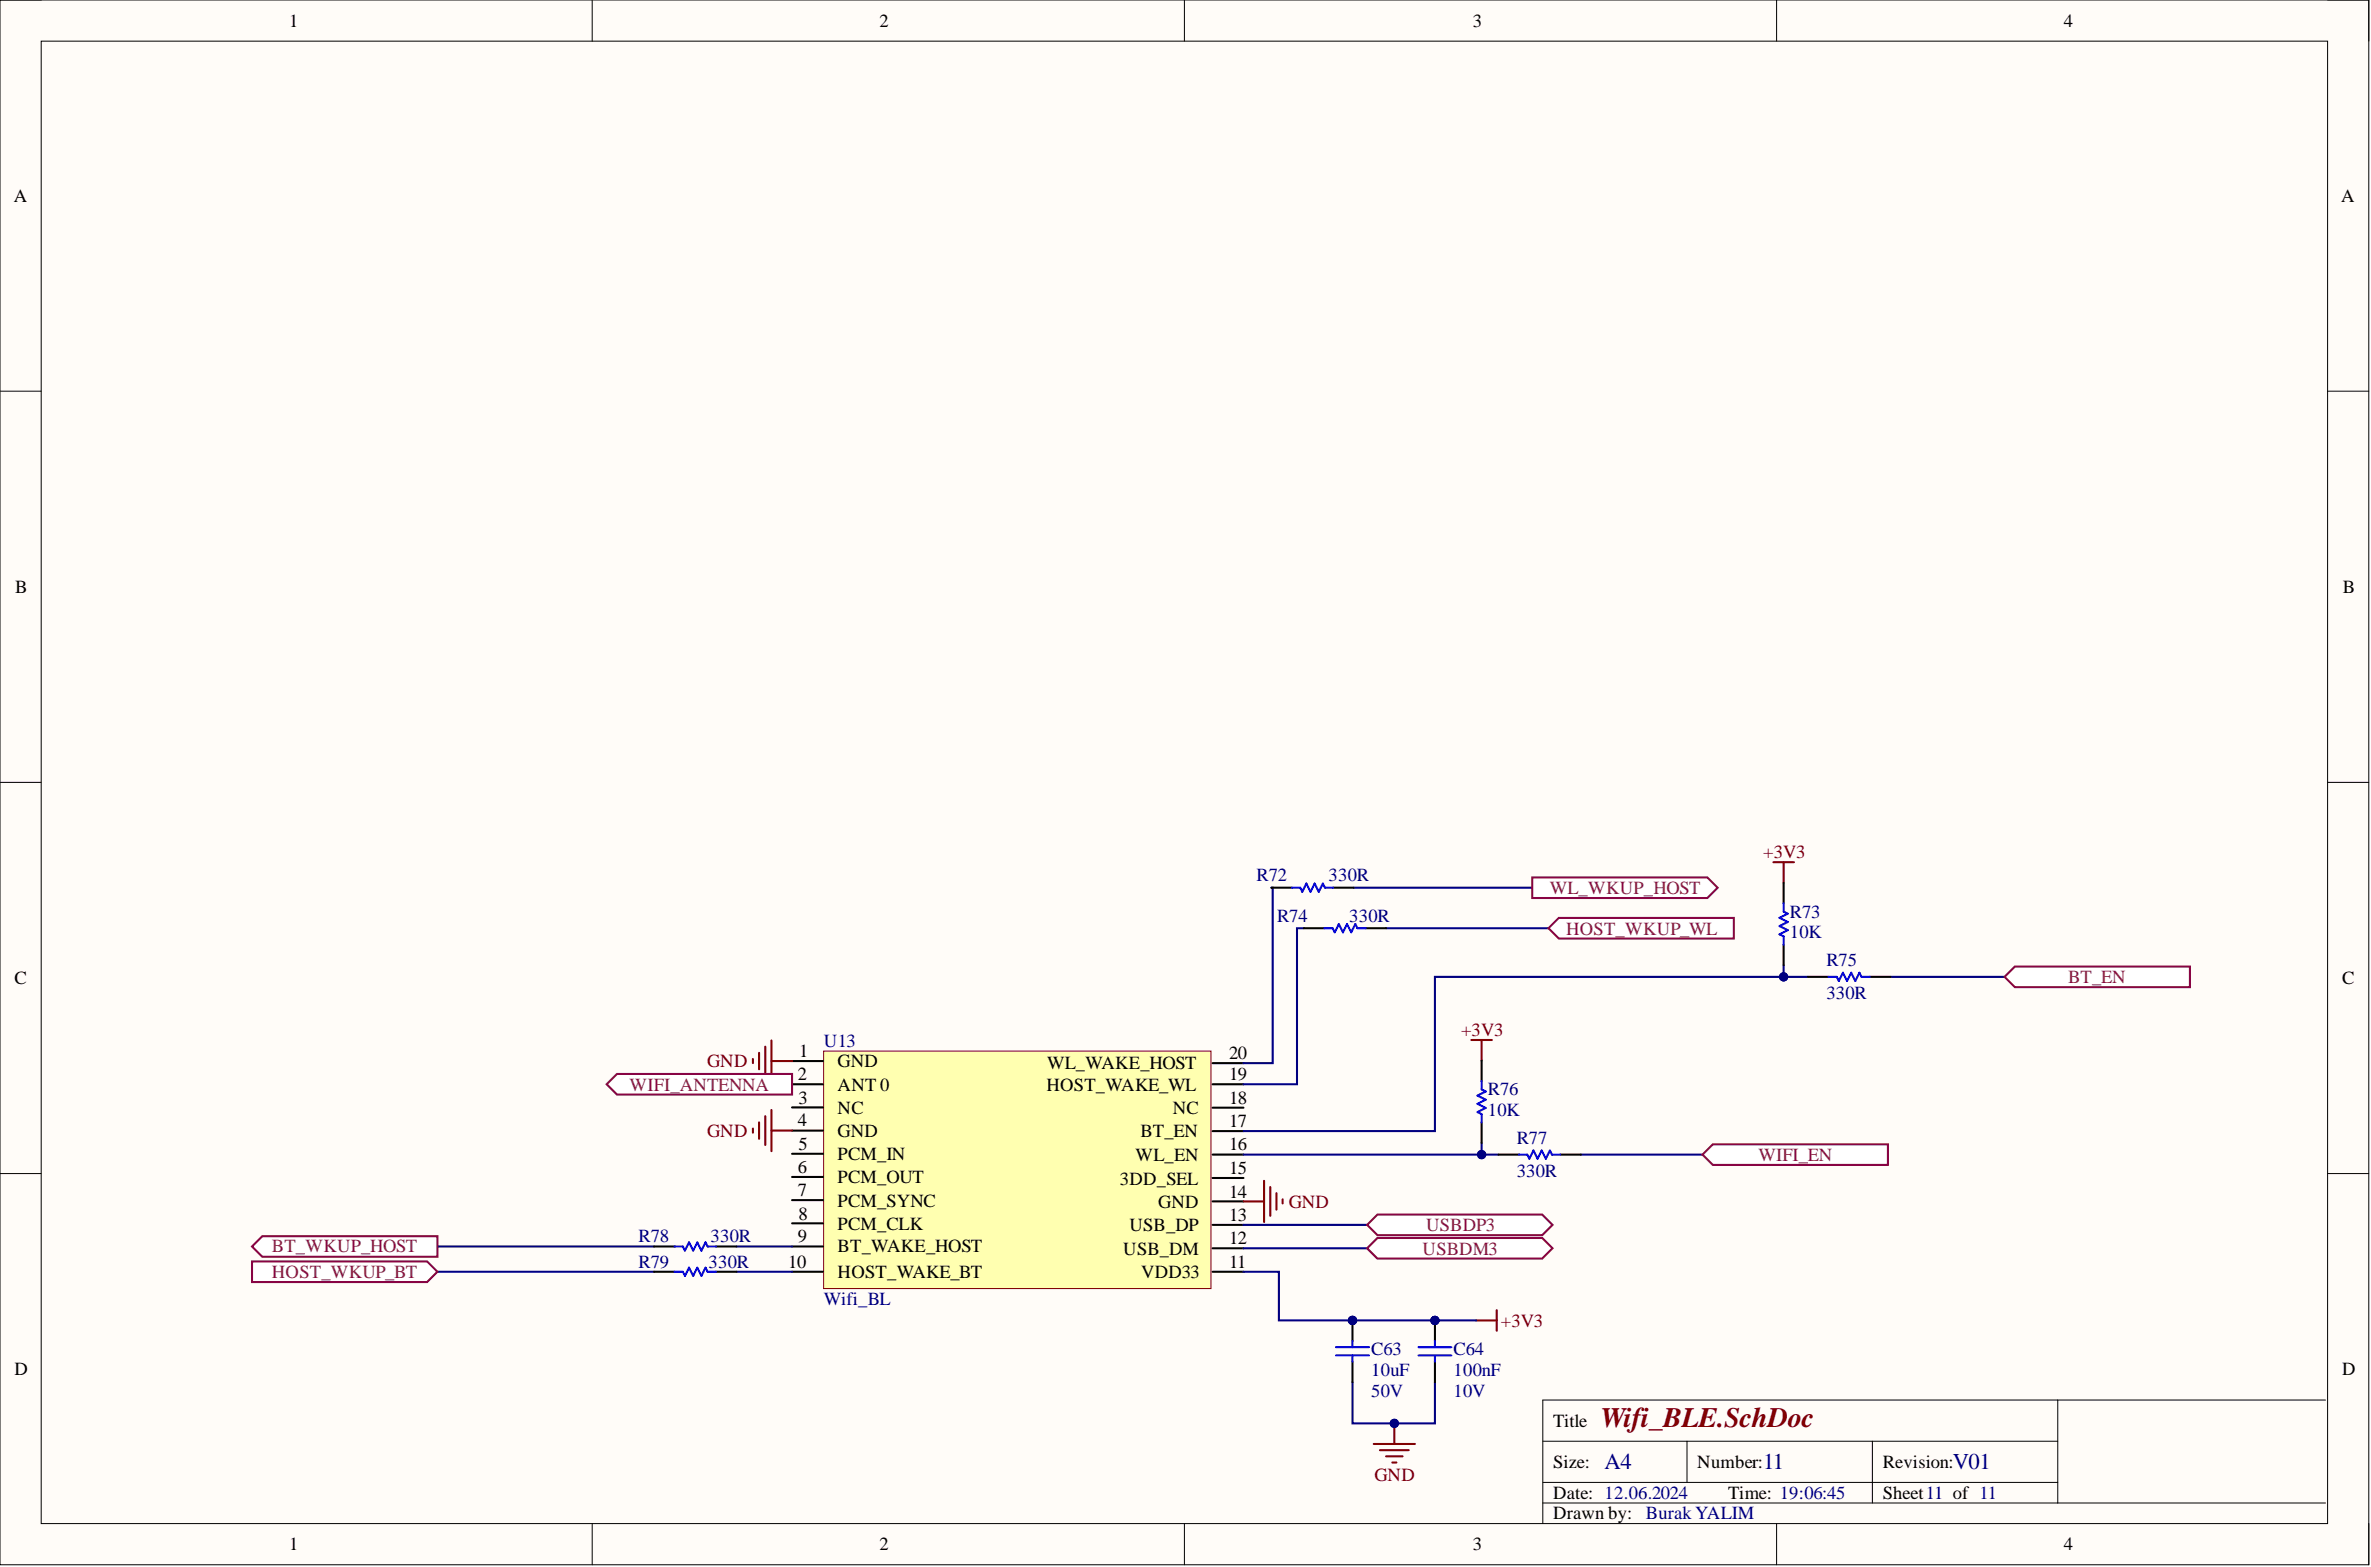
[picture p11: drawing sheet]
<svg xmlns="http://www.w3.org/2000/svg" width="292mm" height="193mm" viewBox="0 0 292 193" stroke-linecap="round" stroke-linejoin="round" font-family="sans-serif">
<defs><g id="words">
<text font-size="3.5" fill="#800000" x="197.2" y="175.7">Wifi_BLE.SchDoc</text>
<g font-size="2.8" fill="#000080">
<text x="197.7" y="180.9">A4</text>
<text x="217.2" y="180.9">11</text>
<text x="240.6" y="180.9">V01</text>
</g>
<g font-size="2.3">
<text x="35.6" y="3.3">1</text>
<text x="108.4" y="3.3">2</text>
<text x="181.4" y="3.3">3</text>
<text x="254.3" y="3.3">4</text>
<text x="1.7" y="24.8">A</text>
<text x="288.4" y="24.8">A</text>
<text x="1.9" y="73">B</text>
<text x="288.6" y="73">B</text>
<text x="1.8" y="121.2">C</text>
<text x="288.5" y="121.2">C</text>
<text x="98.5" y="130.2">1</text>
<text x="103.2" y="131.4">GND</text>
<text x="129" y="131.7">WL_WAKE_HOST</text>
<text x="151.4" y="130.4">20</text>
<text x="98.3" y="133">2</text>
<text x="98.4" y="135.9">3</text>
<text x="103.2" y="134.3">ANT 0</text>
<text x="103.2" y="137.2">NC</text>
<text x="128.9" y="134.3">HOST_WAKE_WL</text>
<text x="144.5" y="137.2">NC</text>
<text x="151.4" y="135.9">18</text>
<text x="151.4" y="133">19</text>
<text x="98.3" y="138.7">4</text>
<text x="98.4" y="141.6">5</text>
<text x="103.2" y="140">GND</text>
<text x="103.2" y="142.8">PCM_IN</text>
<text x="139.9" y="142.9">WL_EN</text>
<text x="140.5" y="140">BT_EN</text>
<text x="151.4" y="141.6">16</text>
<text x="151.4" y="138.8">17</text>
<text x="98.3" y="144.4">6</text>
<text x="98.3" y="147.3">7</text>
<text x="103.2" y="145.7">PCM_OUT</text>
<text x="103.2" y="148.6">PCM_SYNC</text>
<text x="138" y="145.9">3DD_SEL</text>
<text x="142.7" y="148.7">GND</text>
<text x="151.4" y="147.5">14</text>
<text x="151.4" y="144.6">15</text>
<text x="98.3" y="153">9</text>
<text x="98.4" y="150.2">8</text>
<text x="103.2" y="151.5">PCM_CLK</text>
<text x="103.2" y="154.2">BT_WAKE_HOST</text>
<text x="138.4" y="154.5">USB_DM</text>
<text x="139.1" y="151.6">USB_DP</text>
<text x="151.4" y="153.2">12</text>
<text x="151.4" y="150.4">13</text>
<text x="97.1" y="156.1">10</text>
<text x="103.2" y="157.4">HOST_WAKE_BT</text>
<text x="140.6" y="157.4">VDD33</text>
<text x="151.4" y="156.1">11</text>
<text x="1.8" y="169.4">D</text>
<text x="288.5" y="169.4">D</text>
<text x="191.3" y="175.7">Title</text>
<text x="191.3" y="180.8">Size:</text>
<text x="191.3" y="184.6">Date: 12.06.2024</text>
<text x="209.1" y="180.8">Number:</text>
<text x="212.9" y="184.6">Time: 19:06:45</text>
<text x="231.9" y="180.8">Revision:</text>
<text x="231.9" y="184.6">Sheet11 of 11</text>
<text x="35.6" y="190.9">1</text>
<text x="108.4" y="190.9">2</text>
<text x="181.4" y="190.9">3</text>
<text x="191.3" y="187.1">Drawn by:</text>
<text x="254.3" y="190.9">4</text>
</g>
<g font-size="2.3" fill="#800000">
<text x="217.2" y="105.6">+3V3</text>
<text x="87.1" y="131.4">GND</text>
<text x="180" y="127.5">+3V3</text>
<text x="87.1" y="140">GND</text>
<text x="158.8" y="148.7">GND</text>
<text x="184.9" y="163.4">+3V3</text>
<text x="169.3" y="182.4">GND</text>
</g>
<g font-size="2.3" fill="#000080">
<text x="154.8" y="108.5">R72</text>
<text x="157.3" y="113.6">R74</text>
<text x="163.7" y="108.5">330R</text>
<text x="166.2" y="113.6">330R</text>
<text x="220.5" y="113">R73</text>
<text x="220.5" y="115.5">10K</text>
<text x="225" y="119">R75</text>
<text x="225" y="123.1">330R</text>
<text x="101.5" y="129">U13</text>
<text x="183.3" y="137.4">10K</text>
<text x="183.3" y="134.9">R76</text>
<text x="186.9" y="140.9">R77</text>
<text x="186.9" y="144.9">330R</text>
<text x="78.7" y="152.9">R78</text>
<text x="87.5" y="152.9">330R</text>
<text x="78.7" y="156.2">R79</text>
<text x="87.3" y="156.2">330R</text>
<text x="101.5" y="160.7">Wifi_BL</text>
<text x="168.9" y="166.9">C63</text>
<text x="179.1" y="166.9">C64</text>
<text x="168.9" y="169.5">10uF</text>
<text x="168.9" y="172">50V</text>
<text x="179.1" y="169.5">100nF</text>
<text x="179.1" y="172">10V</text>
<text x="202.8" y="187.1">Burak YALIM</text>
</g>
<g font-size="2.3" fill="#741b47">
<text x="190.9" y="110.1">WL_WKUP_HOST</text>
<text x="192.9" y="115.1">HOST_WKUP_WL</text>
<text x="254.8" y="121">BT_EN</text>
<text x="77.6" y="134.3">WIFI_ANTENNA</text>
<text x="216.6" y="142.9">WIFI_EN</text>
<text x="33.5" y="154.2">BT_WKUP_HOST</text>
<text x="175.3" y="154.5">USBDM3</text>
<text x="175.7" y="151.6">USBDP3</text>
<text x="33.5" y="157.4">HOST_WKUP_BT</text>
</g>
</g></defs>
<path d="M0 0h291.8v192.7h-291.8z" fill-rule="evenodd" fill="#fffcf8"/>
<path d="M0 0h291.8v192.7h-291.8z" fill="none" stroke="#000" stroke-width=".12"/>
<path d="M5.1 5.1h281.7v182.5h-281.7z" fill-rule="evenodd" fill="#fffcf8"/>
<g fill="none" stroke="#000" stroke-width=".12">
<path d="M0 0h5.1M73 0v5.1M145.9 0v5.1M218.9 0v5.1M286.8 0h5v5.1M5.1 5.1h281.7v182.5h-281.7zM0 48.2h5.1M286.8 48.2h5M0 96.3h5.1M286.8 96.3h5M0 144.5h5.1M286.8 144.5h5"/>
<path d="M190.1 177.5h63.4M207.8 177.5v5.1M230.7 177.5v7.6M253.5 172.4v12.7M286.5 172.4h-96.4v15.2M73 187.6v5.1M145.9 187.6v5.1M190.1 185.1h96.4M190.1 182.6h63.4M218.9 187.6v5.1M291.8 187.6v5.1"/>
</g>
<path d="M101.5 129.4h47.7v29.3h-47.7z" fill-rule="evenodd" fill="#ffffb0"/>
<path d="M101.5 129.4h47.7v29.3h-47.7z" fill="none" stroke="#800000" stroke-width=".12"/>
<g fill="none" stroke="#000" stroke-width=".25">
<path d="M97.6 130.7h3.8M97.6 133.5h3.8M97.6 136.4h3.8M97.6 139.2h3.8M149.4 133.5h3.8M149.4 139.3h3.8M149.4 136.4h3.8M149.4 130.9h3.8M97.6 142.1h3.8M97.6 144.9h3.8M97.6 147.8h3.8M97.6 150.6h3.8"/>
<path d="M97.6 153.5h3.8M97.6 156.6h3.8M149.4 156.6h3.8M149.4 153.7h3.8M149.4 150.8h3.8M149.4 147.9h3.8M149.4 145.1h3.8M149.4 142.2h3.8"/>
</g>
<g fill="none" stroke="#800000" stroke-width=".25">
<path d="M92.8 130.4v.5M92.8 139v.5M93.5 129.7v2M93.5 138.2v2M94.3 128.9v3.5M94.3 137.5v3.5M95 128.1v5.1M95 136.7v5.1M95 139.2h2.6M95 130.7h2.6M181.3 128.1h2.5M182.5 128.1v2.5"/>
<path d="M153.2 147.9h2.5M155.7 145.4v5.1M156.5 146.2v3.5M157.3 146.9v2.1M158 147.7v.5M169.2 177.8h5.1M170 178.6h3.6M170.8 179.3h2M171.8 175.3v2.5M181.9 162.6h2.5M184.4 161.3v2.6M171.5 180.1h.5"/>
</g>
<circle cx="171.8" cy="175.3" r=".51" fill="#000080"/>
<circle cx="171.8" cy="175.3" r=".51" fill="none" stroke="#000080" stroke-width=".12"/>
<path d="M218.5 106.2h2.5M219.7 106.2v2.5" fill="none" stroke="#800000" stroke-width=".25"/>
<path d="M166.6 170.2v5.1h10.2v-5.1" fill="none" stroke="#000080" stroke-width=".25"/>
<circle cx="171.8" cy="175.3" r=".51" fill="#000080"/>
<circle cx="171.8" cy="175.3" r=".51" fill="none" stroke="#000080" stroke-width=".12"/>
<path d="M153.2 156.6h4.4v6h24.3" fill="none" stroke="#000080" stroke-width=".25"/>
<circle cx="176.8" cy="162.6" r=".51" fill="#000080"/>
<circle cx="176.8" cy="162.6" r=".51" fill="none" stroke="#000080" stroke-width=".12"/>
<circle cx="166.6" cy="162.6" r=".51" fill="#000080"/>
<circle cx="166.6" cy="162.6" r=".51" fill="none" stroke="#000080" stroke-width=".12"/>
<path d="M53.9 153.5h26.7M53.9 156.6h26.7M90.7 153.5h6.9M90.7 156.6h6.9M153.2 150.8h15.2M153.2 153.7h15.2M182.5 140.7v1.5h-29.3" fill="none" stroke="#000080" stroke-width=".25"/>
<circle cx="182.5" cy="142.2" r=".51" fill="#000080"/>
<circle cx="182.5" cy="142.2" r=".51" fill="none" stroke="#000080" stroke-width=".12"/>
<path d="M219.7 118.9v1.4h-42.9v19h-23.6" fill="none" stroke="#000080" stroke-width=".25"/>
<circle cx="219.7" cy="120.3" r=".51" fill="#000080"/>
<circle cx="219.7" cy="120.3" r=".51" fill="none" stroke="#000080" stroke-width=".12"/>
<path d="M182.5 142.2h2.1" fill="none" stroke="#000080" stroke-width=".25"/>
<circle cx="182.5" cy="142.2" r=".51" fill="#000080"/>
<circle cx="182.5" cy="142.2" r=".51" fill="none" stroke="#000080" stroke-width=".12"/>
<path d="M219.7 120.3h3M194.8 142.2h14.9" fill="none" stroke="#000080" stroke-width=".25"/>
<circle cx="219.7" cy="120.3" r=".51" fill="#000080"/>
<circle cx="219.7" cy="120.3" r=".51" fill="none" stroke="#000080" stroke-width=".12"/>
<path d="M156.6 109.3h.2v21.6h-3.6M160.6 114.3h-.8v19.2h-6.6M166.8 109.3h22M170.8 114.3h20M232.9 120.3h14.1" fill="none" stroke="#000080" stroke-width=".25"/>
<path d="M31 153.5l1.3-1.3h21.6v2.6h-21.6z" fill-rule="evenodd" fill="#fff"/>
<path d="M31 153.5l1.3-1.3h21.6v2.6h-21.6z" fill="none" stroke="#880444" stroke-width=".25"/>
<path d="M31 155.3h21.6l1.3 1.3-1.3 1.3h-21.6z" fill-rule="evenodd" fill="#fff"/>
<path d="M31 155.3h21.6l1.3 1.3-1.3 1.3h-21.6z" fill="none" stroke="#880444" stroke-width=".25"/>
<path d="M209.7 142.2l1.3-1.3h21.6v2.6h-21.6z" fill-rule="evenodd" fill="#fff"/>
<path d="M209.7 142.2l1.3-1.3h21.6v2.6h-21.6z" fill="none" stroke="#880444" stroke-width=".25"/>
<path d="M168.4 150.8l1.3-1.2h20.3l1.3 1.2-1.3 1.3h-20.3z" fill-rule="evenodd" fill="#fff"/>
<path d="M168.4 150.8l1.3-1.2h20.3l1.3 1.2-1.3 1.3h-20.3z" fill="none" stroke="#880444" stroke-width=".25"/>
<path d="M168.4 153.7l1.3-1.2h20.3l1.3 1.2-1.3 1.3h-20.3z" fill-rule="evenodd" fill="#fff"/>
<path d="M168.4 153.7l1.3-1.2h20.3l1.3 1.2-1.3 1.3h-20.3z" fill="none" stroke="#880444" stroke-width=".25"/>
<path d="M188.8 108.1h21.5l1.3 1.2-1.3 1.3h-21.5z" fill-rule="evenodd" fill="#fff"/>
<path d="M188.8 108.1h21.5l1.3 1.2-1.3 1.3h-21.5z" fill="none" stroke="#880444" stroke-width=".25"/>
<path d="M190.8 114.3l1.2-1.3h21.6v2.6h-21.6z" fill-rule="evenodd" fill="#fff"/>
<path d="M190.8 114.3l1.2-1.3h21.6v2.6h-21.6z" fill="none" stroke="#880444" stroke-width=".25"/>
<path d="M247 120.3l1.2-1.3h21.6v2.6h-21.6z" fill-rule="evenodd" fill="#fff"/>
<path d="M247 120.3l1.2-1.3h21.6v2.6h-21.6z" fill="none" stroke="#880444" stroke-width=".25"/>
<g fill="none" stroke="#000" stroke-width=".25">
<path d="M156.6 109.3h2.6M160.6 114.3h2.6M164.2 109.3h2.6M168.2 114.3h2.6M219.7 108.7v2.6M219.7 116.3v2.6M182.5 130.6v2.5M182.5 138.2v2.5M222.7 120.3h2.6M230.3 120.3h2.6M80.6 153.5h2.5M80.6 156.6h2.5"/>
<path d="M88.2 153.5h2.5M88.2 156.6h2.5M184.6 142.2h2.5M192.2 142.2h2.6"/>
</g>
<path d="M159.2 109.3h1l.2 .5 .5-1 .6 1 .5-1 .5 1 .5-1 .2 .5h1M163.2 114.3h1l.2 .5 .5-1 .5 1 .6-1 .5 1 .5-1 .2 .5h1M219.7 111.3v1l.5 .2-1 .5 1 .5-1 .5 1 .5-1 .6 .5 .2v1M182.5 133.1v1.1l.5 .2-1 .5 1 .5-1 .5 1 .5-1 .5 .5 .3v1M225.3 120.3h1l.2 .5 .5-1 .6 1 .5-1 .5 1 .5-1 .2 .5h1M83.1 153.5h1l.3 .5 .5-1 .5 1 .5-1 .5 1 .5-1 .3 .5h1M83.1 156.6h1l.3 .5 .5-1 .5 1 .5-1 .5 1 .5-1 .3 .5h1M187.1 142.2h1.1l.2 .5 .5-1 .5 1 .5-1 .5 1 .5-1 .3 .5h1" fill="none" stroke="#00f" stroke-width=".25"/>
<circle cx="166.6" cy="162.6" r=".51" fill="#000080"/>
<circle cx="166.6" cy="162.6" r=".51" fill="none" stroke="#000080" stroke-width=".12"/>
<path d="M166.6 162.6v2.5" fill="none" stroke="#000" stroke-width=".25"/>
<circle cx="166.6" cy="162.6" r=".51" fill="#000080"/>
<circle cx="166.6" cy="162.6" r=".51" fill="none" stroke="#000080" stroke-width=".12"/>
<path d="M166.6 167.7v2.5" fill="none" stroke="#000" stroke-width=".25"/>
<path d="M164.6 166.9h4.1M164.6 165.9h4.1M166.6 165.1v.8M166.6 166.9v.8" fill="none" stroke="#00f" stroke-width=".25"/>
<circle cx="176.8" cy="162.6" r=".51" fill="#000080"/>
<circle cx="176.8" cy="162.6" r=".51" fill="none" stroke="#000080" stroke-width=".12"/>
<path d="M176.8 162.6v2.5" fill="none" stroke="#000" stroke-width=".25"/>
<circle cx="176.8" cy="162.6" r=".51" fill="#000080"/>
<circle cx="176.8" cy="162.6" r=".51" fill="none" stroke="#000080" stroke-width=".12"/>
<path d="M176.8 167.7v2.5" fill="none" stroke="#000" stroke-width=".25"/>
<path d="M174.7 166.9h4.1M174.7 165.9h4.1M176.8 165.1v.8M176.8 166.9v.8" fill="none" stroke="#00f" stroke-width=".25"/>
<path d="M74.7 133.5l1.3-1.2h21.6v2.5h-21.6z" fill-rule="evenodd" fill="#fff"/>
<path d="M74.7 133.5l1.3-1.2h21.6v2.5h-21.6z" fill="none" stroke="#880444" stroke-width=".25"/>
<use href="#words"/>
</svg>
